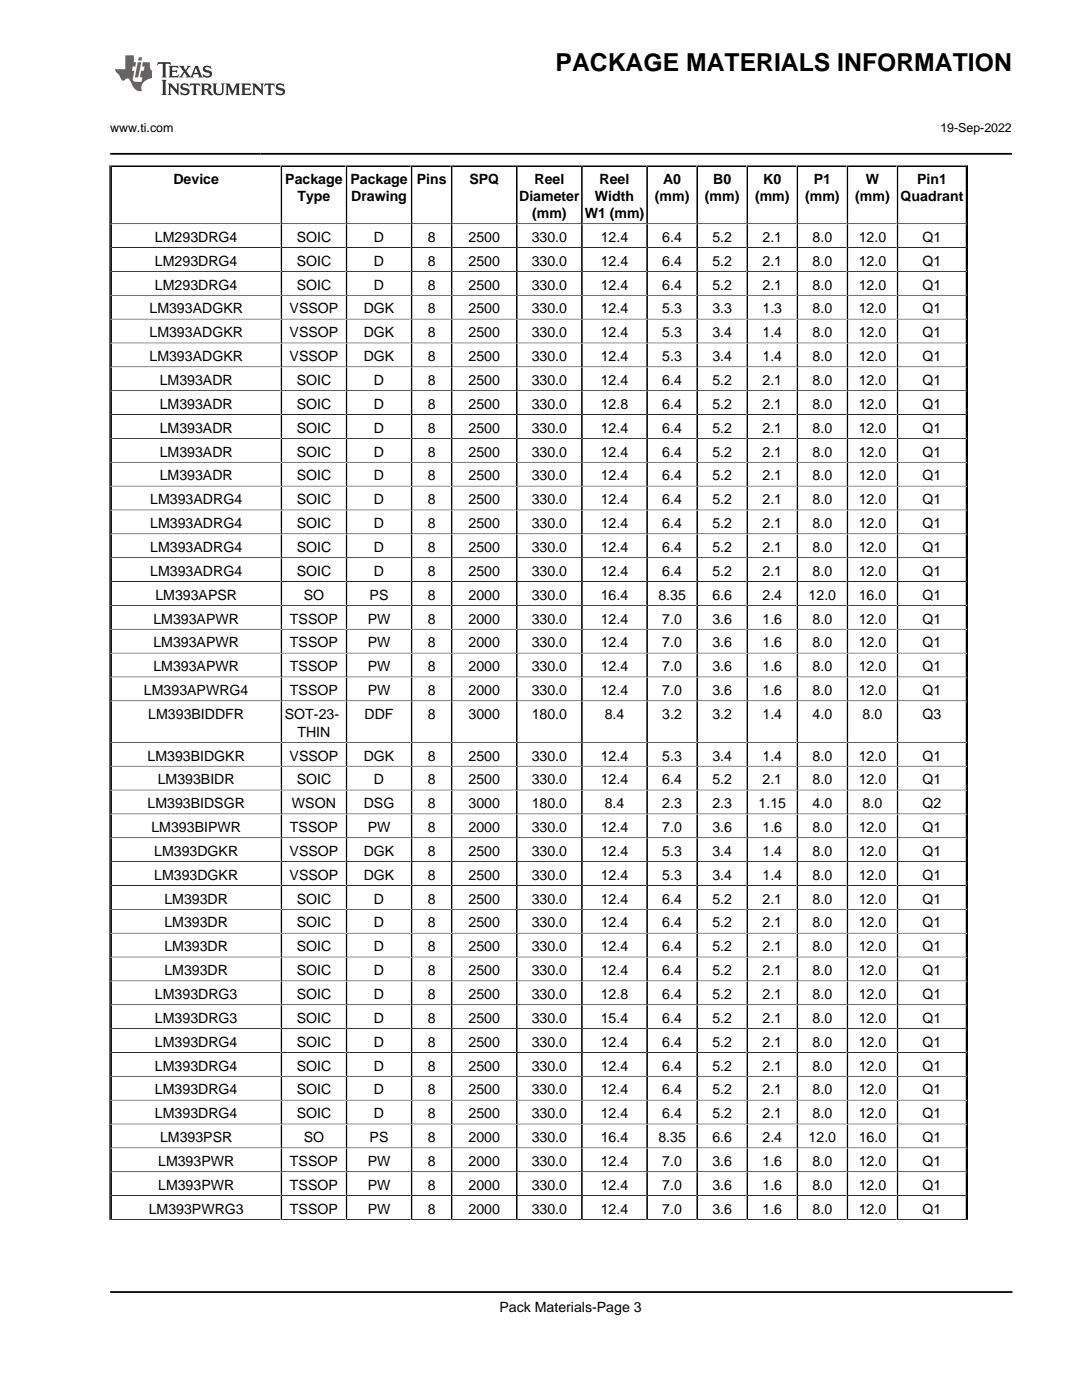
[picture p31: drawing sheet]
<svg xmlns="http://www.w3.org/2000/svg" width="216mm" height="279mm" viewBox="0 0 216 279" stroke-linecap="round" stroke-linejoin="round" font-family="sans-serif">
<defs><g id="words">
<text font-size="4.9" x="110.9" y="14.2">PACKAGE MATERIALS INFORMATION</text>
<g font-size="2.8">
<text x="34.6" y="36.8">Device</text>
<text x="56.9" y="36.8">Package</text>
<text x="59.4" y="40.2">Type</text>
<text x="69.9" y="36.8">Package</text>
<text x="70.1" y="40.2">Drawing</text>
<text x="83.2" y="36.8">Pins</text>
<text x="93.7" y="36.8">SPQ</text>
<text x="103.6" y="40.2">Diameter</text>
<text x="106.7" y="36.8">Reel</text>
<text x="118.8" y="40.2">Width</text>
<text x="119.7" y="36.8">Reel</text>
<text x="130.7" y="40.2">(mm)</text>
<text x="132.4" y="36.8">A0</text>
<text x="140.7" y="40.2">(mm)</text>
<text x="142.4" y="36.8">B0</text>
<text x="150.7" y="40.2">(mm)</text>
<text x="152.4" y="36.8">K0</text>
<text x="160.7" y="40.2">(mm)</text>
<text x="162.4" y="36.8">P1</text>
<text x="170.7" y="40.2">(mm)</text>
<text x="172.8" y="36.8">W</text>
<text x="179.8" y="40.2">Quadrant</text>
<text x="183.1" y="36.8">Pin1</text>
<text x="106.2" y="43.6">(mm)</text>
<text x="116.7" y="43.6">W1 (mm)</text>
<text x="30.9" y="48.3">LM293DRG4</text>
<text x="30.9" y="53.1">LM293DRG4</text>
<text x="59.2" y="48.3">SOIC</text>
<text x="59.2" y="53.1">SOIC</text>
<text x="74.7" y="48.3">D</text>
<text x="74.7" y="53.1">D</text>
<text x="85.4" y="48.3">8</text>
<text x="85.4" y="53.1">8</text>
<text x="93.5" y="48.3">2500</text>
<text x="93.5" y="53.1">2500</text>
<text x="106.1" y="48.3">330.0</text>
<text x="106.1" y="53.1">330.0</text>
<text x="119.9" y="48.3">12.4</text>
<text x="119.9" y="53.1">12.4</text>
<text x="132.2" y="48.3">6.4</text>
<text x="132.2" y="53.1">6.4</text>
<text x="142.2" y="48.3">5.2</text>
<text x="142.2" y="53.1">5.2</text>
<text x="152.2" y="48.3">2.1</text>
<text x="152.2" y="53.1">2.1</text>
<text x="162.2" y="48.3">8.0</text>
<text x="162.2" y="53.1">8.0</text>
<text x="171.4" y="48.3">12.0</text>
<text x="171.4" y="53.1">12.0</text>
<text x="184.2" y="48.3">Q1</text>
<text x="184.2" y="53.1">Q1</text>
<text x="30.9" y="57.8">LM293DRG4</text>
<text x="59.2" y="57.8">SOIC</text>
<text x="74.7" y="57.8">D</text>
<text x="85.4" y="57.8">8</text>
<text x="93.5" y="57.8">2500</text>
<text x="106.1" y="57.8">330.0</text>
<text x="119.9" y="57.8">12.4</text>
<text x="132.2" y="57.8">6.4</text>
<text x="142.2" y="57.8">5.2</text>
<text x="152.2" y="57.8">2.1</text>
<text x="162.2" y="57.8">8.0</text>
<text x="171.4" y="57.8">12.0</text>
<text x="184.2" y="57.8">Q1</text>
<text x="29.8" y="62.6">LM393ADGKR</text>
<text x="57.8" y="62.6">VSSOP</text>
<text x="72.6" y="62.6">DGK</text>
<text x="85.4" y="62.6">8</text>
<text x="93.5" y="62.6">2500</text>
<text x="106.1" y="62.6">330.0</text>
<text x="119.9" y="62.6">12.4</text>
<text x="132.2" y="62.6">5.3</text>
<text x="142.2" y="62.6">3.3</text>
<text x="152.2" y="62.6">1.3</text>
<text x="162.2" y="62.6">8.0</text>
<text x="171.4" y="62.6">12.0</text>
<text x="184.2" y="62.6">Q1</text>
<text x="29.8" y="67.3">LM393ADGKR</text>
<text x="57.8" y="67.3">VSSOP</text>
<text x="72.6" y="67.3">DGK</text>
<text x="85.4" y="67.3">8</text>
<text x="93.5" y="67.3">2500</text>
<text x="106.1" y="67.3">330.0</text>
<text x="119.9" y="67.3">12.4</text>
<text x="132.2" y="67.3">5.3</text>
<text x="142.2" y="67.3">3.4</text>
<text x="152.2" y="67.3">1.4</text>
<text x="162.2" y="67.3">8.0</text>
<text x="171.4" y="67.3">12.0</text>
<text x="184.2" y="67.3">Q1</text>
<text x="29.8" y="72.1">LM393ADGKR</text>
<text x="31.9" y="76.9">LM393ADR</text>
<text x="57.8" y="72.1">VSSOP</text>
<text x="59.2" y="76.9">SOIC</text>
<text x="72.6" y="72.1">DGK</text>
<text x="74.7" y="76.9">D</text>
<text x="85.4" y="72.1">8</text>
<text x="85.4" y="76.9">8</text>
<text x="93.5" y="72.1">2500</text>
<text x="93.5" y="76.9">2500</text>
<text x="106.1" y="72.1">330.0</text>
<text x="106.1" y="76.9">330.0</text>
<text x="119.9" y="72.1">12.4</text>
<text x="119.9" y="76.9">12.4</text>
<text x="132.2" y="72.1">5.3</text>
<text x="132.2" y="76.9">6.4</text>
<text x="142.2" y="72.1">3.4</text>
<text x="142.2" y="76.9">5.2</text>
<text x="152.2" y="72.1">1.4</text>
<text x="152.2" y="76.9">2.1</text>
<text x="162.2" y="72.1">8.0</text>
<text x="162.2" y="76.9">8.0</text>
<text x="171.4" y="72.1">12.0</text>
<text x="171.4" y="76.9">12.0</text>
<text x="184.2" y="72.1">Q1</text>
<text x="184.2" y="76.9">Q1</text>
<text x="31.9" y="81.6">LM393ADR</text>
<text x="59.2" y="81.6">SOIC</text>
<text x="74.7" y="81.6">D</text>
<text x="85.4" y="81.6">8</text>
<text x="93.5" y="81.6">2500</text>
<text x="106.1" y="81.6">330.0</text>
<text x="119.9" y="81.6">12.8</text>
<text x="132.2" y="81.6">6.4</text>
<text x="142.2" y="81.6">5.2</text>
<text x="152.2" y="81.6">2.1</text>
<text x="162.2" y="81.6">8.0</text>
<text x="171.4" y="81.6">12.0</text>
<text x="184.2" y="81.6">Q1</text>
<text x="31.9" y="86.4">LM393ADR</text>
<text x="59.2" y="86.4">SOIC</text>
<text x="74.7" y="86.4">D</text>
<text x="85.4" y="86.4">8</text>
<text x="93.5" y="86.4">2500</text>
<text x="106.1" y="86.4">330.0</text>
<text x="119.9" y="86.4">12.4</text>
<text x="132.2" y="86.4">6.4</text>
<text x="142.2" y="86.4">5.2</text>
<text x="152.2" y="86.4">2.1</text>
<text x="162.2" y="86.4">8.0</text>
<text x="171.4" y="86.4">12.0</text>
<text x="184.2" y="86.4">Q1</text>
<text x="31.9" y="91.2">LM393ADR</text>
<text x="31.9" y="95.9">LM393ADR</text>
<text x="59.2" y="91.2">SOIC</text>
<text x="59.2" y="95.9">SOIC</text>
<text x="74.7" y="91.2">D</text>
<text x="74.7" y="95.9">D</text>
<text x="85.4" y="91.2">8</text>
<text x="85.4" y="95.9">8</text>
<text x="93.5" y="91.2">2500</text>
<text x="93.5" y="95.9">2500</text>
<text x="106.1" y="91.2">330.0</text>
<text x="106.1" y="95.9">330.0</text>
<text x="119.9" y="91.2">12.4</text>
<text x="119.9" y="95.9">12.4</text>
<text x="132.2" y="91.2">6.4</text>
<text x="132.2" y="95.9">6.4</text>
<text x="142.2" y="91.2">5.2</text>
<text x="142.2" y="95.9">5.2</text>
<text x="152.2" y="91.2">2.1</text>
<text x="152.2" y="95.9">2.1</text>
<text x="162.2" y="91.2">8.0</text>
<text x="162.2" y="95.9">8.0</text>
<text x="171.4" y="91.2">12.0</text>
<text x="171.4" y="95.9">12.0</text>
<text x="184.2" y="91.2">Q1</text>
<text x="184.2" y="95.9">Q1</text>
<text x="30" y="100.7">LM393ADRG4</text>
<text x="59.2" y="100.7">SOIC</text>
<text x="74.7" y="100.7">D</text>
<text x="85.4" y="100.7">8</text>
<text x="93.5" y="100.7">2500</text>
<text x="106.1" y="100.7">330.0</text>
<text x="119.9" y="100.7">12.4</text>
<text x="132.2" y="100.7">6.4</text>
<text x="142.2" y="100.7">5.2</text>
<text x="152.2" y="100.7">2.1</text>
<text x="162.2" y="100.7">8.0</text>
<text x="171.4" y="100.7">12.0</text>
<text x="184.2" y="100.7">Q1</text>
<text x="30" y="105.4">LM393ADRG4</text>
<text x="59.2" y="105.4">SOIC</text>
<text x="74.7" y="105.4">D</text>
<text x="85.4" y="105.4">8</text>
<text x="93.5" y="105.4">2500</text>
<text x="106.1" y="105.4">330.0</text>
<text x="119.9" y="105.4">12.4</text>
<text x="132.2" y="105.4">6.4</text>
<text x="142.2" y="105.4">5.2</text>
<text x="152.2" y="105.4">2.1</text>
<text x="162.2" y="105.4">8.0</text>
<text x="171.4" y="105.4">12.0</text>
<text x="184.2" y="105.4">Q1</text>
<text x="30" y="110.2">LM393ADRG4</text>
<text x="59.2" y="110.2">SOIC</text>
<text x="74.7" y="110.2">D</text>
<text x="85.4" y="110.2">8</text>
<text x="93.5" y="110.2">2500</text>
<text x="106.1" y="110.2">330.0</text>
<text x="119.9" y="110.2">12.4</text>
<text x="132.2" y="110.2">6.4</text>
<text x="142.2" y="110.2">5.2</text>
<text x="152.2" y="110.2">2.1</text>
<text x="162.2" y="110.2">8.0</text>
<text x="171.4" y="110.2">12.0</text>
<text x="184.2" y="110.2">Q1</text>
<text x="30" y="115">LM393ADRG4</text>
<text x="31" y="119.7">LM393APSR</text>
<text x="59.2" y="115">SOIC</text>
<text x="60.6" y="119.7">SO</text>
<text x="73.8" y="119.7">PS</text>
<text x="74.7" y="115">D</text>
<text x="85.4" y="115">8</text>
<text x="85.4" y="119.7">8</text>
<text x="93.5" y="115">2500</text>
<text x="93.5" y="119.7">2000</text>
<text x="106.1" y="115">330.0</text>
<text x="106.1" y="119.7">330.0</text>
<text x="119.9" y="115">12.4</text>
<text x="119.9" y="119.7">16.4</text>
<text x="131.4" y="119.7">8.35</text>
<text x="132.2" y="115">6.4</text>
<text x="142.2" y="115">5.2</text>
<text x="142.2" y="119.7">6.6</text>
<text x="152.2" y="115">2.1</text>
<text x="152.2" y="119.7">2.4</text>
<text x="161.4" y="119.7">12.0</text>
<text x="162.2" y="115">8.0</text>
<text x="171.4" y="115">12.0</text>
<text x="171.4" y="119.7">16.0</text>
<text x="184.2" y="115">Q1</text>
<text x="184.2" y="119.7">Q1</text>
<text x="30.6" y="124.5">LM393APWR</text>
<text x="57.9" y="124.5">TSSOP</text>
<text x="73.4" y="124.5">PW</text>
<text x="85.4" y="124.5">8</text>
<text x="93.5" y="124.5">2000</text>
<text x="106.1" y="124.5">330.0</text>
<text x="119.9" y="124.5">12.4</text>
<text x="132.2" y="124.5">7.0</text>
<text x="142.2" y="124.5">3.6</text>
<text x="152.2" y="124.5">1.6</text>
<text x="162.2" y="124.5">8.0</text>
<text x="171.4" y="124.5">12.0</text>
<text x="184.2" y="124.5">Q1</text>
<text x="30.6" y="129.3">LM393APWR</text>
<text x="57.9" y="129.3">TSSOP</text>
<text x="73.4" y="129.3">PW</text>
<text x="85.4" y="129.3">8</text>
<text x="93.5" y="129.3">2000</text>
<text x="106.1" y="129.3">330.0</text>
<text x="119.9" y="129.3">12.4</text>
<text x="132.2" y="129.3">7.0</text>
<text x="142.2" y="129.3">3.6</text>
<text x="152.2" y="129.3">1.6</text>
<text x="162.2" y="129.3">8.0</text>
<text x="171.4" y="129.3">12.0</text>
<text x="184.2" y="129.3">Q1</text>
<text x="30.6" y="134">LM393APWR</text>
<text x="57.9" y="134">TSSOP</text>
<text x="73.4" y="134">PW</text>
<text x="85.4" y="134">8</text>
<text x="93.5" y="134">2000</text>
<text x="106.1" y="134">330.0</text>
<text x="119.9" y="134">12.4</text>
<text x="132.2" y="134">7.0</text>
<text x="142.2" y="134">3.6</text>
<text x="152.2" y="134">1.6</text>
<text x="162.2" y="134">8.0</text>
<text x="171.4" y="134">12.0</text>
<text x="184.2" y="134">Q1</text>
<text x="28.7" y="138.8">LM393APWRG4</text>
<text x="29.6" y="143.5">LM393BIDDFR</text>
<text x="56.9" y="143.5">SOT-23-</text>
<text x="57.9" y="138.8">TSSOP</text>
<text x="72.8" y="143.5">DDF</text>
<text x="73.4" y="138.8">PW</text>
<text x="85.4" y="138.8">8</text>
<text x="85.4" y="143.5">8</text>
<text x="93.5" y="138.8">2000</text>
<text x="93.5" y="143.5">3000</text>
<text x="106.1" y="138.8">330.0</text>
<text x="106.1" y="143.5">180.0</text>
<text x="119.9" y="138.8">12.4</text>
<text x="120.7" y="143.5">8.4</text>
<text x="132.2" y="138.8">7.0</text>
<text x="132.2" y="143.5">3.2</text>
<text x="142.2" y="138.8">3.6</text>
<text x="142.2" y="143.5">3.2</text>
<text x="152.2" y="138.8">1.6</text>
<text x="152.2" y="143.5">1.4</text>
<text x="162.2" y="138.8">8.0</text>
<text x="162.2" y="143.5">4.0</text>
<text x="171.4" y="138.8">12.0</text>
<text x="172.2" y="143.5">8.0</text>
<text x="184.2" y="138.8">Q1</text>
<text x="184.2" y="143.5">Q3</text>
<text x="59.4" y="147.1">THIN</text>
<text x="29.5" y="151.8">LM393BIDGKR</text>
<text x="57.8" y="151.8">VSSOP</text>
<text x="72.6" y="151.8">DGK</text>
<text x="85.4" y="151.8">8</text>
<text x="93.5" y="151.8">2500</text>
<text x="106.1" y="151.8">330.0</text>
<text x="119.9" y="151.8">12.4</text>
<text x="132.2" y="151.8">5.3</text>
<text x="142.2" y="151.8">3.4</text>
<text x="152.2" y="151.8">1.4</text>
<text x="162.2" y="151.8">8.0</text>
<text x="171.4" y="151.8">12.0</text>
<text x="184.2" y="151.8">Q1</text>
<text x="29.5" y="161.4">LM393BIDSGR</text>
<text x="31.5" y="156.6">LM393BIDR</text>
<text x="58.3" y="161.4">WSON</text>
<text x="59.2" y="156.6">SOIC</text>
<text x="72.6" y="161.4">DSG</text>
<text x="74.7" y="156.6">D</text>
<text x="85.4" y="156.6">8</text>
<text x="85.4" y="161.4">8</text>
<text x="93.5" y="156.6">2500</text>
<text x="93.5" y="161.4">3000</text>
<text x="106.1" y="156.6">330.0</text>
<text x="106.1" y="161.4">180.0</text>
<text x="119.9" y="156.6">12.4</text>
<text x="120.7" y="161.4">8.4</text>
<text x="132.2" y="156.6">6.4</text>
<text x="132.2" y="161.4">2.3</text>
<text x="142.2" y="156.6">5.2</text>
<text x="142.2" y="161.4">2.3</text>
<text x="151.4" y="161.4">1.15</text>
<text x="152.2" y="156.6">2.1</text>
<text x="162.2" y="156.6">8.0</text>
<text x="162.2" y="161.4">4.0</text>
<text x="171.4" y="156.6">12.0</text>
<text x="172.2" y="161.4">8.0</text>
<text x="184.2" y="156.6">Q1</text>
<text x="184.2" y="161.4">Q2</text>
<text x="30.2" y="166.1">LM393BIPWR</text>
<text x="57.9" y="166.1">TSSOP</text>
<text x="73.4" y="166.1">PW</text>
<text x="85.4" y="166.1">8</text>
<text x="93.5" y="166.1">2000</text>
<text x="106.1" y="166.1">330.0</text>
<text x="119.9" y="166.1">12.4</text>
<text x="132.2" y="166.1">7.0</text>
<text x="142.2" y="166.1">3.6</text>
<text x="152.2" y="166.1">1.6</text>
<text x="162.2" y="166.1">8.0</text>
<text x="171.4" y="166.1">12.0</text>
<text x="184.2" y="166.1">Q1</text>
<text x="30.8" y="170.9">LM393DGKR</text>
<text x="57.8" y="170.9">VSSOP</text>
<text x="72.6" y="170.9">DGK</text>
<text x="85.4" y="170.9">8</text>
<text x="93.5" y="170.9">2500</text>
<text x="106.1" y="170.9">330.0</text>
<text x="119.9" y="170.9">12.4</text>
<text x="132.2" y="170.9">5.3</text>
<text x="142.2" y="170.9">3.4</text>
<text x="152.2" y="170.9">1.4</text>
<text x="162.2" y="170.9">8.0</text>
<text x="171.4" y="170.9">12.0</text>
<text x="184.2" y="170.9">Q1</text>
<text x="30.8" y="175.6">LM393DGKR</text>
<text x="57.8" y="175.6">VSSOP</text>
<text x="72.6" y="175.6">DGK</text>
<text x="85.4" y="175.6">8</text>
<text x="93.5" y="175.6">2500</text>
<text x="106.1" y="175.6">330.0</text>
<text x="119.9" y="175.6">12.4</text>
<text x="132.2" y="175.6">5.3</text>
<text x="142.2" y="175.6">3.4</text>
<text x="152.2" y="175.6">1.4</text>
<text x="162.2" y="175.6">8.0</text>
<text x="171.4" y="175.6">12.0</text>
<text x="184.2" y="175.6">Q1</text>
<text x="32.8" y="180.4">LM393DR</text>
<text x="32.8" y="185.2">LM393DR</text>
<text x="59.2" y="180.4">SOIC</text>
<text x="59.2" y="185.2">SOIC</text>
<text x="74.7" y="180.4">D</text>
<text x="74.7" y="185.2">D</text>
<text x="85.4" y="180.4">8</text>
<text x="85.4" y="185.2">8</text>
<text x="93.5" y="180.4">2500</text>
<text x="93.5" y="185.2">2500</text>
<text x="106.1" y="180.4">330.0</text>
<text x="106.1" y="185.2">330.0</text>
<text x="119.9" y="180.4">12.4</text>
<text x="119.9" y="185.2">12.4</text>
<text x="132.2" y="180.4">6.4</text>
<text x="132.2" y="185.2">6.4</text>
<text x="142.2" y="180.4">5.2</text>
<text x="142.2" y="185.2">5.2</text>
<text x="152.2" y="180.4">2.1</text>
<text x="152.2" y="185.2">2.1</text>
<text x="162.2" y="180.4">8.0</text>
<text x="162.2" y="185.2">8.0</text>
<text x="171.4" y="180.4">12.0</text>
<text x="171.4" y="185.2">12.0</text>
<text x="184.2" y="180.4">Q1</text>
<text x="184.2" y="185.2">Q1</text>
<text x="32.8" y="189.9">LM393DR</text>
<text x="59.2" y="189.9">SOIC</text>
<text x="74.7" y="189.9">D</text>
<text x="85.4" y="189.9">8</text>
<text x="93.5" y="189.9">2500</text>
<text x="106.1" y="189.9">330.0</text>
<text x="119.9" y="189.9">12.4</text>
<text x="132.2" y="189.9">6.4</text>
<text x="142.2" y="189.9">5.2</text>
<text x="152.2" y="189.9">2.1</text>
<text x="162.2" y="189.9">8.0</text>
<text x="171.4" y="189.9">12.0</text>
<text x="184.2" y="189.9">Q1</text>
<text x="32.8" y="194.7">LM393DR</text>
<text x="59.2" y="194.7">SOIC</text>
<text x="74.7" y="194.7">D</text>
<text x="85.4" y="194.7">8</text>
<text x="93.5" y="194.7">2500</text>
<text x="106.1" y="194.7">330.0</text>
<text x="119.9" y="194.7">12.4</text>
<text x="132.2" y="194.7">6.4</text>
<text x="142.2" y="194.7">5.2</text>
<text x="152.2" y="194.7">2.1</text>
<text x="162.2" y="194.7">8.0</text>
<text x="171.4" y="194.7">12.0</text>
<text x="184.2" y="194.7">Q1</text>
<text x="30.9" y="199.5">LM393DRG3</text>
<text x="59.2" y="199.5">SOIC</text>
<text x="74.7" y="199.5">D</text>
<text x="85.4" y="199.5">8</text>
<text x="93.5" y="199.5">2500</text>
<text x="106.1" y="199.5">330.0</text>
<text x="119.9" y="199.5">12.8</text>
<text x="132.2" y="199.5">6.4</text>
<text x="142.2" y="199.5">5.2</text>
<text x="152.2" y="199.5">2.1</text>
<text x="162.2" y="199.5">8.0</text>
<text x="171.4" y="199.5">12.0</text>
<text x="184.2" y="199.5">Q1</text>
<text x="30.9" y="204.2">LM393DRG3</text>
<text x="30.9" y="209">LM393DRG4</text>
<text x="59.2" y="204.2">SOIC</text>
<text x="59.2" y="209">SOIC</text>
<text x="74.7" y="204.2">D</text>
<text x="74.7" y="209">D</text>
<text x="85.4" y="204.2">8</text>
<text x="85.4" y="209">8</text>
<text x="93.5" y="204.2">2500</text>
<text x="93.5" y="209">2500</text>
<text x="106.1" y="204.2">330.0</text>
<text x="106.1" y="209">330.0</text>
<text x="119.9" y="204.2">15.4</text>
<text x="119.9" y="209">12.4</text>
<text x="132.2" y="204.2">6.4</text>
<text x="132.2" y="209">6.4</text>
<text x="142.2" y="204.2">5.2</text>
<text x="142.2" y="209">5.2</text>
<text x="152.2" y="204.2">2.1</text>
<text x="152.2" y="209">2.1</text>
<text x="162.2" y="204.2">8.0</text>
<text x="162.2" y="209">8.0</text>
<text x="171.4" y="204.2">12.0</text>
<text x="171.4" y="209">12.0</text>
<text x="184.2" y="204.2">Q1</text>
<text x="184.2" y="209">Q1</text>
<text x="30.9" y="213.7">LM393DRG4</text>
<text x="59.2" y="213.7">SOIC</text>
<text x="74.7" y="213.7">D</text>
<text x="85.4" y="213.7">8</text>
<text x="93.5" y="213.7">2500</text>
<text x="106.1" y="213.7">330.0</text>
<text x="119.9" y="213.7">12.4</text>
<text x="132.2" y="213.7">6.4</text>
<text x="142.2" y="213.7">5.2</text>
<text x="152.2" y="213.7">2.1</text>
<text x="162.2" y="213.7">8.0</text>
<text x="171.4" y="213.7">12.0</text>
<text x="184.2" y="213.7">Q1</text>
<text x="30.9" y="218.5">LM393DRG4</text>
<text x="59.2" y="218.5">SOIC</text>
<text x="74.7" y="218.5">D</text>
<text x="85.4" y="218.5">8</text>
<text x="93.5" y="218.5">2500</text>
<text x="106.1" y="218.5">330.0</text>
<text x="119.9" y="218.5">12.4</text>
<text x="132.2" y="218.5">6.4</text>
<text x="142.2" y="218.5">5.2</text>
<text x="152.2" y="218.5">2.1</text>
<text x="162.2" y="218.5">8.0</text>
<text x="171.4" y="218.5">12.0</text>
<text x="184.2" y="218.5">Q1</text>
<text x="30.9" y="223.3">LM393DRG4</text>
<text x="59.2" y="223.3">SOIC</text>
<text x="74.7" y="223.3">D</text>
<text x="85.4" y="223.3">8</text>
<text x="93.5" y="223.3">2500</text>
<text x="106.1" y="223.3">330.0</text>
<text x="119.9" y="223.3">12.4</text>
<text x="132.2" y="223.3">6.4</text>
<text x="142.2" y="223.3">5.2</text>
<text x="152.2" y="223.3">2.1</text>
<text x="162.2" y="223.3">8.0</text>
<text x="171.4" y="223.3">12.0</text>
<text x="184.2" y="223.3">Q1</text>
<text x="31.6" y="232.8">LM393PWR</text>
<text x="32" y="228">LM393PSR</text>
<text x="57.9" y="232.8">TSSOP</text>
<text x="60.6" y="228">SO</text>
<text x="73.4" y="232.8">PW</text>
<text x="73.8" y="228">PS</text>
<text x="85.4" y="228">8</text>
<text x="85.4" y="232.8">8</text>
<text x="93.5" y="228">2000</text>
<text x="93.5" y="232.8">2000</text>
<text x="106.1" y="228">330.0</text>
<text x="106.1" y="232.8">330.0</text>
<text x="119.9" y="228">16.4</text>
<text x="119.9" y="232.8">12.4</text>
<text x="131.4" y="228">8.35</text>
<text x="132.2" y="232.8">7.0</text>
<text x="142.2" y="228">6.6</text>
<text x="142.2" y="232.8">3.6</text>
<text x="152.2" y="228">2.4</text>
<text x="152.2" y="232.8">1.6</text>
<text x="161.4" y="228">12.0</text>
<text x="162.2" y="232.8">8.0</text>
<text x="171.4" y="228">16.0</text>
<text x="171.4" y="232.8">12.0</text>
<text x="184.2" y="228">Q1</text>
<text x="184.2" y="232.8">Q1</text>
<text x="31.6" y="237.6">LM393PWR</text>
<text x="57.9" y="237.6">TSSOP</text>
<text x="73.4" y="237.6">PW</text>
<text x="85.4" y="237.6">8</text>
<text x="93.5" y="237.6">2000</text>
<text x="106.1" y="237.6">330.0</text>
<text x="119.9" y="237.6">12.4</text>
<text x="132.2" y="237.6">7.0</text>
<text x="142.2" y="237.6">3.6</text>
<text x="152.2" y="237.6">1.6</text>
<text x="162.2" y="237.6">8.0</text>
<text x="171.4" y="237.6">12.0</text>
<text x="184.2" y="237.6">Q1</text>
<text x="29.7" y="242.3">LM393PWRG3</text>
<text x="57.9" y="242.3">TSSOP</text>
<text x="73.4" y="242.3">PW</text>
<text x="85.4" y="242.3">8</text>
<text x="93.5" y="242.3">2000</text>
<text x="106.1" y="242.3">330.0</text>
<text x="119.9" y="242.3">12.4</text>
<text x="132.2" y="242.3">7.0</text>
<text x="142.2" y="242.3">3.6</text>
<text x="152.2" y="242.3">1.6</text>
<text x="162.2" y="242.3">8.0</text>
<text x="171.4" y="242.3">12.0</text>
<text x="184.2" y="242.3">Q1</text>
<text x="99.7" y="262">Pack Materials-Page 3</text>
</g>
<g font-size="2.5">
<text x="22" y="26.4">www.ti.com</text>
<text x="187.7" y="26.4">19-Sep-2022</text>
</g>
</g></defs>
<path d="M31.6 12.4l-.2 .6 .6-.3 .5 .1v.1v2.2l-.2 .4h1l-.2-.4v-2.2v-.1l.5-.1 .5 .3-.1-.6zM33.6 13.1l.3 .4v1.6l-.3 .4h1.9l.2-.6a1.14 1.14 0 0 1-1.3 .3v-.8h.7l.3 .2v-.7l-.3 .2h-.7v-.5l.2-.2a.99 .99 0 0 1 1 .3l-.1-.6zM35.7 13.1l1 1.2-1 1.2h.9l-.2-.3 .4-.7 .5 .8-.2 .2h1.6l-.2-.3 .1-.4h1l.1 .4-.1 .3h.9l-.3-.4-.7-2h-.5l-1 2.2-.8-1.1 .9-1.1h-.8l.1 .2-.4 .7-.3-.7 .1-.2zM39.1 13.5l.4 1h-.8zM40.7 13.3a.66 .66 0 0 0-.2 .7 .66 .66 0 0 0 .6 .4l.6 .2 .1 .4a.97 .97 0 0 1-1.3-.3l.1 .8 .2-.1a1.15 1.15 0 0 0 1.5-.6 1.16 1.16 0 0 0-1.3-.9v-.4a1.1 1.1 0 0 1 1.2 .2l-.2-.6-.2 .1-.5-.1zM32.2 15.9l.3 .4v2.3l-.3 .4h1.1l-.2-.4v-2.3l.2-.4zM33.5 16.7l.2 .4v1.5l-.2 .4h.7l-.2-.4v-1.3l1.6 1.7v-1.9l.2-.4h-.7l.2 .2v1.1l-1.1-1.3zM36.2 16.8a.66 .66 0 0 0-.2 .7 .66 .66 0 0 0 .6 .5l.7 .1v.5a.97 .97 0 0 1-1.3-.4l.1 .8 .2-.1a1.16 1.16 0 0 0 1.6-.6 1.16 1.16 0 0 0-1.3-.9l-.1-.3a1.1 1.1 0 0 1 1.2 .2l-.2-.6-.2 .1-.5-.2zM38 16.7l-.1 .6a.63 .63 0 0 1 .7-.3l.1 1.6-.3 .4h1l-.3-.4 .1-1.6a.66 .66 0 0 1 .8 .3l-.2-.6zM40.1 16.7l.2 .4v1.5l-.2 .4h.9l-.2-.2v-.8l.5 .1 .1 .1a.78 .78 0 0 0 1.2 .7l-1-1a.62 .62 0 0 0 .6-.5 .62 .62 0 0 0-.6-.7zM40.8 17h.1a.47 .47 0 0 1 .6 0 .47 .47 0 0 1 .1 .6l-.2 .1-.6 .1zM42.4 16.7l.2 .2a2.3 2.3 0 0 0 .4 2 1.03 1.03 0 0 0 1.6-.7l.1-1.3 .2-.2h-.8l.2 .4v1.1a.6 .6 0 0 1-.6 .5 .6 .6 0 0 1-.6-.5l.1-1.3 .2-.2zM45 16.7l.2 .4v1.5l-.2 .4h.7l-.2-.4v-1.4l.8 1.8 .9-1.8v1.4l-.2 .4h1l-.3-.4v-1.5l.3-.4h-.9l-.6 1.5-.7-1.5zM48.1 16.7l.3 .4v1.5l-.3 .4h1.9l.2-.6a1.14 1.14 0 0 1-1.3 .3v-.8h.5l.5 .2v-.7l-.3 .2h-.7v-.5l.1-.1a1.02 1.02 0 0 1 1.1 .2l-.1-.5zM50.3 16.7l.2 .4v1.5l-.2 .4h.8l-.3-.4v-1.3l1.7 1.7v-1.9l.2-.4h-.7l.1 .2 .1 1.1-1.2-1.3zM52.9 16.7l-.1 .6a.63 .63 0 0 1 .7-.3l.1 1.6-.3 .4h1l-.3-.4 .1-1.6a.66 .66 0 0 1 .8 .3l-.2-.6zM55.3 16.8a.66 .66 0 0 0-.2 .7 .66 .66 0 0 0 .6 .5l.6 .1 .1 .5a1.14 1.14 0 0 1-1.4-.3l.2 .7 .2-.1a.93 .93 0 0 0 1 .1 .93 .93 0 0 0 .5-1l-.4-.3-.9-.3-.1-.3a1.14 1.14 0 0 1 1.3 .2l-.2-.6-.2 .1-.5-.2z" fill-rule="evenodd" fill="#373435"/>
<path d="M25 11v2.8h-2v.4l.9 .9a.93 .93 0 0 0 .9 .9 .6 .6 0 0 1 .6-.3 .6 .6 0 0 1 .5 .3l.4 .8a1.58 1.58 0 0 0 2.1 1.3 1.62 1.62 0 0 1 1-2.2l.9-.3v-1.5a1.56 1.56 0 0 1-.4-1.7h-1.4l-.2 .9h.5l-.1 .8h-.5l-.2 1.1v.2l.4 .1-.2 .8h-.6a.74 .74 0 0 1-1.1-.6l.3-1.6h-.4l.1-.8h.5l.2-.9h-.5v-1.4zM27.5 12.4l-.6 3.1h.7l.6-3.1zM27.7 11.4l-.1 .7h.7l.1-.7z" fill-rule="evenodd" fill="#ed3237"/>
<g fill="none" stroke="#000" stroke-width=".35">
<path d="M22 30.7h180M22 33.2h171.1M22.2 33v210.5M56.2 33v210.5M69.2 33v210.5M82.2 33v210.5M90.2 33v210.5M103.2 33v210.5M116.2 33v210.5M129.2 33v210.5M139.2 33v210.5M149.2 33v210.5"/>
<path d="M159.2 33v210.5M169.2 33v210.5M179.2 33v210.5M192.9 33v210.5M22 257.9h180.1"/>
</g>
<g fill="none" stroke="#000" stroke-width=".2">
<path d="M21.9 33v210.5M193.1 33v210.5M22 44.7h171.1M22 49.4h171.1M22 54.2h171.1M22 58.9h171.1M22 63.7h171.1M22 68.5h171.1M22 73.2h171.1M22 78h171.1M22 82.8h171.1M22 87.5h171.1"/>
<path d="M22 92.3h171.1M22 97h171.1M22 101.8h171.1M22 106.6h171.1M22 111.3h171.1M22 116.1h171.1M22 120.9h171.1M22 125.6h171.1M22 130.4h171.1M22 135.1h171.1M22 139.9h171.1M22 148.2h171.1"/>
<path d="M22 153h171.1M22 157.7h171.1M22 162.5h171.1M22 167.2h171.1M22 172h171.1M22 176.8h171.1M22 181.5h171.1M22 186.3h171.1M22 191.1h171.1M22 195.8h171.1M22 200.6h171.1M22 205.3h171.1"/>
<path d="M22 210.1h171.1M22 214.9h171.1M22 219.6h171.1M22 224.4h171.1M22 229.2h171.1M22 233.9h171.1M22 238.7h171.1M22 243.4h171.1"/>
</g>
<use href="#words"/>
</svg>
